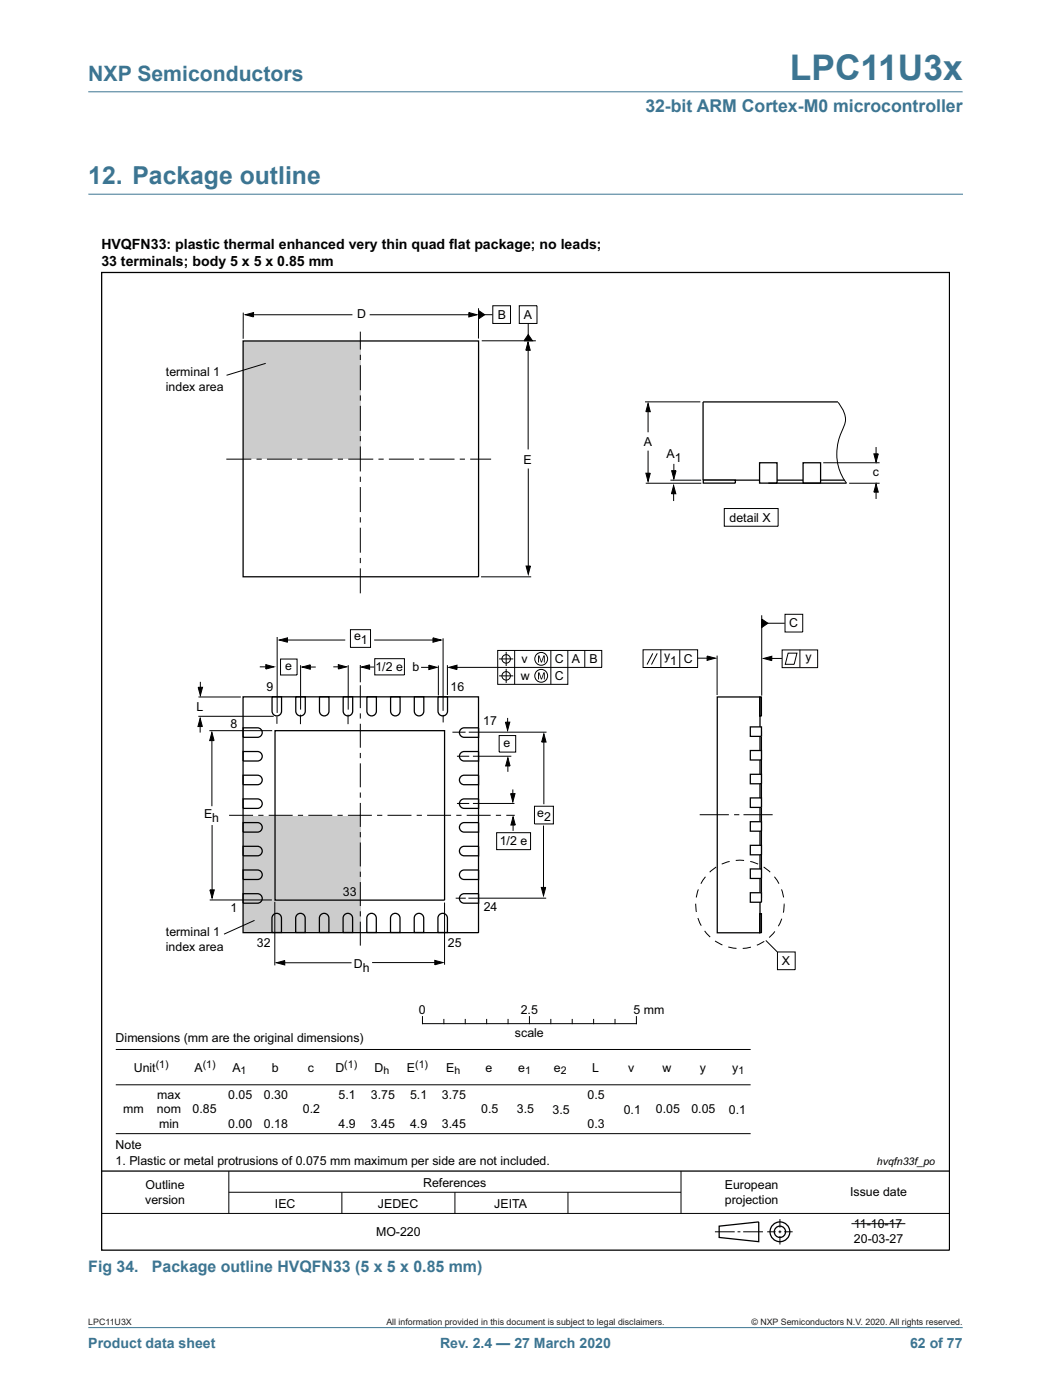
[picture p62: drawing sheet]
<svg xmlns="http://www.w3.org/2000/svg" width="210mm" height="280mm" viewBox="0 0 210 280" stroke-linecap="round" stroke-linejoin="round" font-family="sans-serif">
<defs><g id="words">
<text font-size="7.1" fill="#3c7592" x="157.8" y="16">LPC11U3x</text>
<text font-size="4.9" fill="#3c7592" x="17.6" y="36.8">12. Package outline</text>
<text font-size="4.2" fill="#3c7592" x="17.6" y="16.2">NXP Semiconductors</text>
<text font-size="3.5" fill="#3c7592" x="128.9" y="22.5">32-bit ARM Cortex-M0 microcontroller</text>
<g font-size="3.2" fill="#3c7592">
<text x="17.6" y="254.1">Fig 34.</text>
<text x="30.3" y="254.1">Package outline HVQFN33 (5 x 5 x 0.85 mm)</text>
</g>
<g font-size="2.8">
<text x="20.2" y="49.7">HVQFN33: plastic thermal enhanced very thin quad flat package; no leads;</text>
<text x="20.2" y="53.1">33 terminals; body 5 x 5 x 0.85 mm</text>
</g>
<g font-size="2.8" fill="#3c7592">
<text x="17.6" y="269.3">Product data sheet</text>
<text x="87.9" y="269.3">Rev. 2.4 — 27 March 2020</text>
<text x="181.8" y="269.3">62 of 77</text>
</g>
<g font-size="2.5">
<text x="71.4" y="63.6">D</text>
<text x="99.4" y="63.7">B</text>
<text x="104.6" y="63.7">A</text>
<text x="33.1" y="75.2">terminal 1</text>
<text x="33.1" y="78.1">index area</text>
<text x="128.6" y="89.2">A</text>
<text x="104.6" y="92.6">E</text>
<text x="133.1" y="91.6">A</text>
<text x="134.8" y="92.4">1</text>
<text x="174.3" y="95.2">c</text>
<text x="145.7" y="104.3">detail X</text>
<text x="157.6" y="125.4">C</text>
<text x="70.7" y="127.9">e</text>
<text x="72.1" y="128.8">1</text>
<text x="132.6" y="132">y</text>
<text x="56.9" y="133.9">e</text>
<text x="75" y="134">1/2 e</text>
<text x="82.4" y="134.1">b</text>
<text x="104" y="135.9">w</text>
<text x="104.1" y="132.5">v</text>
<text x="110.8" y="132.5">C</text>
<text x="110.8" y="135.9">C</text>
<text x="114.2" y="132.5">A</text>
<text x="117.7" y="132.5">B</text>
<text x="133.8" y="132.8">1</text>
<text x="136.6" y="132.5">C</text>
<text x="160.9" y="132.1">y</text>
<text x="39.2" y="142">L</text>
<text x="53.2" y="138.2">9</text>
<text x="90" y="138.2">16</text>
<text x="46" y="145.4">8</text>
<text x="96.5" y="145">17</text>
<text x="100.6" y="149.4">e</text>
<text x="40.8" y="163.5">E</text>
<text x="42.4" y="164.3">h</text>
<text x="107.3" y="163.2">e</text>
<text x="108.7" y="164">2</text>
<text x="99.8" y="168.9">1/2 e</text>
<text x="68.5" y="178.9">33</text>
<text x="46" y="182.3">1</text>
<text x="96.6" y="182.1">24</text>
<text x="33.1" y="187.1">terminal 1</text>
<text x="33.1" y="190.1">index area</text>
<text x="51.3" y="189.2">32</text>
<text x="89.5" y="189.2">25</text>
<text x="70.7" y="193.4">D</text>
<text x="72.4" y="194.2">h</text>
<text x="156.1" y="192.8">X</text>
<text x="83.7" y="202.6">0</text>
<text x="104" y="202.6">2.5</text>
<text x="126.5" y="202.6">5 mm</text>
<text x="23.1" y="208.3">Dimensions (mm are the original dimensions)</text>
<text x="102.9" y="207.1">scale</text>
<text x="26.7" y="214.2">Unit</text>
<text x="38.8" y="214.2">A</text>
<text x="46.4" y="214.2">A</text>
<text x="54.3" y="214.2">b</text>
<text x="61.5" y="214.2">c</text>
<text x="67" y="214.2">D</text>
<text x="74.8" y="214.2">D</text>
<text x="81.3" y="214.2">E</text>
<text x="89.1" y="214.2">E</text>
<text x="96.9" y="214.2">e</text>
<text x="103.5" y="214.2">e</text>
<text x="110.6" y="214.2">e</text>
<text x="118.3" y="214.2">L</text>
<text x="125.5" y="214.2">v</text>
<text x="132.3" y="214.2">w</text>
<text x="139.7" y="214.2">y</text>
<text x="146.2" y="214.2">y</text>
<text x="31.4" y="219.5">max</text>
<text x="45.6" y="219.5">0.05</text>
<text x="52.7" y="219.5">0.30</text>
<text x="67.6" y="219.5">5.1</text>
<text x="74.1" y="219.5">3.75</text>
<text x="81.9" y="219.5">5.1</text>
<text x="88.2" y="219.5">3.75</text>
<text x="117.3" y="219.5">0.5</text>
<text x="24.6" y="222.5">mm</text>
<text x="31.4" y="222.4">nom</text>
<text x="31.8" y="225.4">min</text>
<text x="38.5" y="222.4">0.85</text>
<text x="45.6" y="225.4">0.00</text>
<text x="52.7" y="225.4">0.18</text>
<text x="60.5" y="222.4">0.2</text>
<text x="67.6" y="225.4">4.9</text>
<text x="74.1" y="225.4">3.45</text>
<text x="81.9" y="225.4">4.9</text>
<text x="88.2" y="225.4">3.45</text>
<text x="96.1" y="222.5">0.5</text>
<text x="103.2" y="222.5">3.5</text>
<text x="110.3" y="222.5">3.5</text>
<text x="117.3" y="225.4">0.3</text>
<text x="124.6" y="222.5">0.1</text>
<text x="131" y="222.4">0.05</text>
<text x="138.1" y="222.4">0.05</text>
<text x="145.6" y="222.5">0.1</text>
<text x="23.1" y="229.6">Note</text>
<text x="23.1" y="232.8">1. Plastic or metal protrusions of 0.075 mm maximum per side are not included.</text>
<text x="29.1" y="237.6">Outline</text>
<text x="84.5" y="237.1">References</text>
<text x="144.8" y="237.6">European</text>
<text x="169.8" y="239.1">Issue date</text>
<text x="29" y="240.6">version</text>
<text x="54.9" y="241.3">IEC</text>
<text x="75.5" y="241.3">JEDEC</text>
<text x="98.7" y="241.3">JEITA</text>
<text x="144.8" y="240.6">projection</text>
<text x="170.5" y="245.4">11-10-17</text>
<text x="75.1" y="247">MO-220</text>
<text x="170.5" y="248.3">20-03-27</text>
</g>
<g font-size="2.1">
<text x="31.1" y="213.4">(1)</text>
<text x="40.5" y="213.4">(1)</text>
<text x="48.1" y="214.7">1</text>
<text x="68.8" y="213.4">(1)</text>
<text x="76.6" y="214.7">h</text>
<text x="82.9" y="213.4">(1)</text>
<text x="90.8" y="214.7">h</text>
<text x="104.9" y="214.7">1</text>
<text x="112" y="214.7">2</text>
<text x="147.5" y="214.7">1</text>
<text x="175.1" y="232.7">hvqfn33f_po</text>
</g>
<g font-size="1.8" fill="#231f20">
<text x="17.6" y="264.7">LPC11U3X</text>
<text x="77.2" y="264.7">All information provided in this document is subject to legal disclaimers.</text>
<text x="150.1" y="264.7">© NXP Semiconductors N.V. 2020. All rights reserved.</text>
</g>
</g></defs>
<g fill="#3c7592" stroke="#3c7592" stroke-width=".2">
<path d="M17.6 265.3h174.7z"/>
<path d="M17.6 18.3h174.7z"/>
</g>
<path d="M17.6 38.8h174.7" fill="none" stroke="#3c7592" stroke-width=".2"/>
<g fill="none" stroke="#000" stroke-width=".2">
<path d="M99.4 130h20.8v3.4h-20.8zM99.7 131.7h2.8M99.7 135.1h2.8M101.1 130.3v2.8M101.1 133.6v2.9M102.8 130v6.7M110 130v6.7M113.4 130v6.7h-14v-3.3M116.8 130v3.4M99.2 166.4h6.8v3.4h-6.8zM23.1 216.8h126.8M23.1 209.7h126.8"/>
<path d="M84.4 203.1v1.5h42.7v-1.5M88.6 203.7v.9M92.9 203.7v.9M97.2 203.7v.9M101.5 203.7v.9M105.7 203.1v1.5M110 203.7v.9M114.3 203.7v.9M118.6 203.7v.9M122.8 203.7v.9M23.1 226.5h126.8M45.7 238.2h90.3"/>
<path d="M45.7 234v8.5M68.3 238.2v4.3M90.9 238.2v4.3M113.4 238.2v4.3M136 234v8.5M20.3 242.5h169.3M142.8 246.1h3.9M147.3 246.1h.6M148.4 246.1h4M153.2 246.1h1.7M155.5 246.1h.5M155.8 243.6v1.7"/>
<path d="M155.8 247v1.7M155.8 245.9v.5M156.6 246.1h1.7"/>
<circle cx="101.1" cy="131.7" r=".85"/>
<circle cx="101.1" cy="135.1" r=".85"/>
<circle cx="108.1" cy="131.7" r="1.28"/>
<circle cx="108.1" cy="135" r="1.28"/>
</g>
<g fill="none" stroke="#000" stroke-width=".25">
<path d="M20.3 54.5h169.3v195.3h-169.3zM20.3 234h169.3M143.6 245l7.9-.8v3.9l-7.9-.8z"/>
<circle cx="155.8" cy="246.1" r="1.13"/>
<circle cx="155.8" cy="246.1" r="1.98"/>
</g>
<path d="M107.5 131h.2l.4 1.2 .4-1.2h.3v1.4h-.2v-1.2l-.4 1.2h-.2l-.4-1.2 .1 1.2h-.2zM107.5 134.4h.2l.4 1.1 .4-1.1h.3v1.4h-.2v-1.2l-.4 1.2h-.2l-.4-1.2 .1 1.2h-.2z" fill="#000"/>
<g fill="#ccc">
<path d="M48.5 163h23.5v23.4h-23.5z"/>
<path d="M48.6 68.3h23.5v23.4h-23.5z"/>
</g>
<g fill="none" stroke="#000" stroke-width=".2">
<path d="M48.6 62.5v5.2M49 62.9l1.6-.4v.8zM50.1 62.9h20.3M53.1 72.6l-7.9 2.4M72 66.3v3.6M72 70.9v1M72 73v5M72 79v1.1M73.8 62.9h20.3M93.6 62.5l1.7 .4-1.7 .4zM95.6 62l1.2 .9-1.2 .8zM95.6 61.6v6.1"/>
<path d="M96.1 62.9h2.3M96.2 68.1h10.8M98.4 61.1h3.6v3.5h-3.6zM103.7 61.1h3.5v3.5h-3.5zM105.5 68.3l.4 1.7h-.9zM105.5 69.4v20.4M105.5 64.7v2.8M105.5 66.9l.8 1.2h-1.6zM45.2 91.7h5M51.2 91.7h1.1M53.3 91.7h5M59.4 91.7h1"/>
<path d="M61.4 91.7h5M67.5 91.7h1M69.5 91.7h5M72 81.1v5M72 87.1v1.1M72 89.2v5M72 95.2v1.1M72 97.3v5M75.6 91.7h1M77.7 91.7h5M83.7 91.7h1M85.8 91.7h5"/>
<path d="M91.8 91.7h1.1M93.9 91.7h4.2M105.5 93.6v19.9M128.8 80.3h11.1M129 96.6h11.1M129 94.6h.9l-.5 1.6zM129.4 80.6l.5 1.7h-.9zM129.4 81.6v4.8M129.4 90v5.1M133.9 96h6.1M134.1 94.1h.9l-.4 1.6zM134.5 98v2.1"/>
<path d="M134.5 97l.5 1.7h-.9zM134.6 92.7v1.9M164.4 92.5h11.3M167.4 80.4a4.6 4.6 0 0 1 .8 5.7 10 10 0 0 0 .9 10.4M169.6 96.6h6.1M174.5 90.7h.9l-.4 1.6zM175 96.7l.4 1.6h-.9zM175 89.3v1.9M175 97.8v1.9M72 103.4v1M72 105.4v5M72 111.5v1"/>
<path d="M72 113.6v5M96.1 115.3h10M105.1 113.1h.8l-.4 1.6zM144.7 101.6h10.7v3.6h-10.7zM39.6 137.3h.9l-.5 1.7zM39.6 139.3h8.5M40 136.3v1.8M51.9 133.3h2M53.1 132.8l1.6 .5-1.6 .4zM55.4 127.3v15.2M55.8 127.9l1.6-.4v.8zM56 131.7h3.3v3.2h-3.3z"/>
<path d="M56.8 127.9h12.1M60 132.9v8.9M60.3 133.3l1.7-.4v.8zM61.2 133.3h1.9M66.6 133.3h1.8M67.6 132.8l1.6 .5-1.6 .4zM69.5 132.9v8.9M70 125.8h4v3.6h-4zM72 132.9v3.4M72 136.9v4.6M72.2 133.3l1.6-.4v.8zM73 133.3h1.7"/>
<path d="M74.7 127.9h12.9M84.1 133.4h2.2M85.6 132.9l1.7 .5-1.7 .4zM86.5 127.5l1.6 .4-1.6 .4zM87.5 133v6M88.5 127.5v14.5M89.4 132.9v6M128.4 129.8h10.9v3.6h-10.9zM130.4 130.6l-1.2 2.2M131.3 130.6l-1.2 2.2M132 129.8v3.6M135.8 129.9v3.5"/>
<path d="M139.3 131.5h2.6M141.2 131.1l1.7 .4-1.7 .5zM143.2 131v7.9M152.1 123.7l1.3 .8-1.3 .9zM152.1 122.9v16.1M152.5 131.6l1.6-.5v.9zM152.7 124.5h4M153 131.6h3.2M156.2 129.9h7.1v3.5h-7.1zM156.8 122.8h3.5v3.5h-3.5zM157.4 130.5h1.8l-.6 2.2h-1.8zM159.8 129.8v3.6"/>
<path d="M39.6 143.1h15.1M40 143.5l.4 1.7h-.9zM40 144.3v2.1M41.8 146h12.6M42.3 146.3l.5 1.7h-.9zM42.3 147.1v14M55.3 143.2v1.4M60 142.8v1.9M69.5 142.8v1.9M72 142.5v1.1M72 144.6v4.8M72 150.5v1"/>
<path d="M72 152.5v4.8M72 158.4v1M88.5 142.9v1.5M90.4 146.3h2.6M91.3 151.1h2.4M93.6 146.3h15.6M94.5 151.1h7.6M99.7 147h3.3v3.3h-3.3zM100.9 144.3h.9l-.4 1.6zM101.4 143.5v1.9M101.4 151.4l.5 1.7h-.9zM101.4 152.4v1.8"/>
<path d="M102 158.6h.9l-.5 1.6zM102.4 157.8v1.9M108.6 146.6l.5 1.7h-.9zM108.6 147.6v13.1M41.9 179.8h12.4M41.9 177.8h.9l-.4 1.7zM42.4 164.9v13.7M45.8 162.9h4.7M51.6 162.9h1M53.7 162.9h4.8M59.5 162.9h1M61.6 162.9h4.8"/>
<path d="M67.4 162.9h1M69.5 162.9h4.8M71.9 162.9h.1M72 160.4v4.8M72 166.3v1M72 168.4v4.7M72 174.2v1M72 176.3v4.7M75.3 162.9h1M77.4 162.9h4.8M83.2 162.9h1.1M85.3 162.9h4.8"/>
<path d="M91 179.5h2M91.1 162.9h1.1M91.3 160.5h2.4M93.2 162.9h4.8M93.5 179.5h15.6M94.5 160.5h8.2M99 162.9h1.1M101.1 162.9h1.7M102.5 163.2l.4 1.7h-.9zM102.5 164.2v1.8M106.7 161.1h3.8v3.5h-3.8zM108.1 177.3h.9l-.5 1.7z"/>
<path d="M108.5 165v13.5M139.5 177.7l-.4 1.6M139.7 162.8h5.9M140.9 175.2l-.9 1.4M143 173.3l-1.3 1M145.7 172.1l-1.6 .6M146.6 162.8h1.1M146.9 171.9h1.7M148.5 162.8h5.8M149.8 172.1l1.6 .6M152.5 173.3l1.3 1M154.7 175.2l.9 1.4"/>
<path d="M156.1 177.7l.4 1.6M50.8 183.9l-6.1 2.8M54.9 180.2v12.7M55.2 192.4l1.7-.5v.9zM56 192.4h14.2M72 182.1v1M72 184.2v4.8M74.3 192.3h13.3M86.8 191.9l1.7 .4-1.7 .5zM88.8 180.4v12.4M138.9 180.6l.2 1.6M139.4 183.4l.7 1.6"/>
<path d="M140.7 186l1.1 1.2M142.8 188l1.5 .8M145.5 189.2l1.6 .3M150 189.3l-1.7 .2M152.6 188.1l-1.4 .8M152.9 187.9l2.3 2.3M154.7 186.1l-1.1 1.2M155.3 190.2h3.5v3.6h-3.5zM156.1 183.6l-.7 1.5M156.6 180.6l-.2 1.8"/>
</g>
<g fill="none" stroke="#000" stroke-width=".25">
<path d="M48.6 68.1h47v47.2h-47zM167.4 80.3h-27v15.6h28.3M48.5 139.2h47.1v47.2h-47.1zM54.3 139.2h1.9v2.9a.95 .95 0 0 1-.9 1 .95 .95 0 0 1-1-1zM59.1 139.2h1.9v2.9a.95 .95 0 0 1-1 1 .95 .95 0 0 1-.9-1zM63.8 139.2h1.9v2.9a.95 .95 0 0 1-.9 1 .95 .95 0 0 1-1-1zM68.5 139.2h1.9v2.9a.95 .95 0 0 1-.9 1 .95 .95 0 0 1-1-1zM73.3 139.2h1.9v2.9a.95 .95 0 0 1-1 1 .95 .95 0 0 1-.9-1zM78 139.2h1.9v2.9a.95 .95 0 0 1-.9 1 .95 .95 0 0 1-1-1zM82.7 139.2h1.9v2.9a.95 .95 0 0 1-.9 1 .95 .95 0 0 1-1-1zM87.5 139.2h1.9v2.9a.95 .95 0 0 1-1 1 .95 .95 0 0 1-.9-1zM143.2 139.3h8.6v47.1h-8.6z"/>
<path d="M48.5 154.9h2.9a.95 .95 0 0 1 1 1 .95 .95 0 0 1-1 .9h-2.9zM48.5 159.6h2.9a.95 .95 0 0 1 1 1 .95 .95 0 0 1-1 .9h-2.9zM48.5 145.4h2.9a.95 .95 0 0 1 1 1 .95 .95 0 0 1-1 .9h-2.9zM48.5 150.2h2.9a.95 .95 0 0 1 1 .9 .95 .95 0 0 1-1 1h-2.9zM92 159.9l.7-.3h2.9v1.9h-2.9a.95 .95 0 0 1-.9-.5 .95 .95 0 0 1 .2-1.1zM92 155.2l.7-.3h2.9v1.9h-2.9a.95 .95 0 0 1-.9-.6 .95 .95 0 0 1 .2-1zM92 150.4l.7-.2h2.9v1.9h-2.9a.95 .95 0 0 1-.9-.6 .95 .95 0 0 1 .2-1.1zM92 145.7l.7-.3h2.9v1.9h-2.9a.95 .95 0 0 1-.9-.6 .95 .95 0 0 1 .2-1zM48.5 164.4h2.9a.95 .95 0 0 1 1 .9 .95 .95 0 0 1-1 1h-2.9zM48.5 169.1h2.9a.95 .95 0 0 1 1 1 .95 .95 0 0 1-1 .9h-2.9zM48.5 173.8h2.9a.95 .95 0 0 1 1 1 .95 .95 0 0 1-1 .9h-2.9zM48.5 178.6h2.9a.95 .95 0 0 1 1 .9 .95 .95 0 0 1-1 1h-2.9z"/>
<path d="M92 169.4l.7-.3h2.9v1.9h-2.9a.95 .95 0 0 1-.9-.6 .95 .95 0 0 1 .2-1zM92 164.7l.7-.3h2.9v1.9h-2.9a.95 .95 0 0 1-.9-.6 .95 .95 0 0 1 .2-1zM92 178.9l.7-.3h2.9v1.9h-2.9a.95 .95 0 0 1-.9-.6 .95 .95 0 0 1 .2-1zM92 174.1l.7-.3h2.9v1.9h-2.9a.95 .95 0 0 1-.9-.5 .95 .95 0 0 1 .2-1.1zM54.6 182.8a.95 .95 0 0 1 1-.2 .95 .95 0 0 1 .6 .9v2.8h-1.9v-2.8zM59.3 182.8a.95 .95 0 0 1 1.1-.2 .95 .95 0 0 1 .6 .9v2.8h-1.9v-2.8zM64.1 182.8a.95 .95 0 0 1 1-.2 .95 .95 0 0 1 .6 .9v2.8h-1.9v-2.8zM68.8 182.8a.95 .95 0 0 1 1-.2 .95 .95 0 0 1 .6 .9v2.8h-1.9v-2.8zM73.5 182.8a.95 .95 0 0 1 1.1-.2 .95 .95 0 0 1 .6 .9v2.8h-1.9v-2.8zM78.3 182.8a.95 .95 0 0 1 1-.2 .95 .95 0 0 1 .6 .9v2.8h-1.9v-2.8zM83 182.8a.95 .95 0 0 1 1-.2 .95 .95 0 0 1 .6 .9v2.8h-1.9v-2.8zM87.7 182.8a.95 .95 0 0 1 1.1-.2 .95 .95 0 0 1 .6 .9v2.8h-1.9v-2.8z"/>
</g>
<g fill="#000">
<path d="M49 62.9l1.6-.4v.8zM93.6 62.5l1.7 .4-1.7 .4zM95.6 62l1.2 .9-1.2 .8zM105.5 66.9l.8 1.2h-1.6zM105.5 68.3l.4 1.7h-.9zM129.4 80.6l.5 1.7h-.9zM129 94.6h.9l-.5 1.6zM134.5 97l.5 1.7h-.9zM134.1 94.1h.9l-.4 1.6zM175 96.7l.4 1.6h-.9zM174.5 90.7h.9l-.4 1.6zM105.1 113.1h.8l-.4 1.6z"/>
<path d="M39.6 137.3h.9l-.5 1.7zM53.1 132.8l1.6 .5-1.6 .4zM55.8 127.9l1.6-.4v.8zM60.3 133.3l1.7-.4v.8zM67.6 132.8l1.6 .5-1.6 .4zM72.2 133.3l1.6-.4v.8zM85.6 132.9l1.7 .5-1.7 .4zM86.5 127.5l1.6 .4-1.6 .4zM141.2 131.1l1.7 .4-1.7 .5zM152.1 123.7l1.3 .8-1.3 .9zM152.5 131.6l1.6-.5v.9zM40 143.5l.4 1.7h-.9z"/>
<path d="M42.3 146.3l.5 1.7h-.9zM100.9 144.3h.9l-.4 1.6zM101.4 151.4l.5 1.7h-.9zM102 158.6h.9l-.5 1.6zM108.6 146.6l.5 1.7h-.9zM41.9 177.8h.9l-.4 1.7zM102.5 163.2l.4 1.7h-.9zM108.1 177.3h.9l-.5 1.7zM55.2 192.4l1.7-.5v.9zM86.8 191.9l1.7 .4-1.7 .5z"/>
</g>
<path d="M151.7 92.5h3.5v4h-3.5z" fill="#fefefe"/>
<path d="M151.7 92.5h3.5v4h-3.5z" fill="none" stroke="#000" stroke-width=".25"/>
<path d="M140.5 95.9h6.4v.6h-6.4z" fill="#fefefe"/>
<path d="M140.5 95.9h6.4v.6h-6.4z" fill="none" stroke="#000" stroke-width=".25"/>
<path d="M160.4 92.5h3.5v4h-3.5z" fill="#fefefe"/>
<path d="M160.4 92.5h3.5v4h-3.5zM54.9 146h33.9v33.9h-33.9zM151.7 146.2h.4v33.1h-.4" fill="none" stroke="#000" stroke-width=".25"/>
<path d="M74.8 131.6h6v3.3h-6zM89.6 133.4l1.7-.5v.9zM90.1 133.4h9.2" fill="none" stroke="#000" stroke-width=".2"/>
<path d="M89.6 133.4l1.7-.5v.9z" fill="#000"/>
<path d="M149.8 178.4h2.3v1.9h-2.3z" fill="#fefefe"/>
<path d="M149.8 178.4h2.3v1.9h-2.3z" fill="none" stroke="#000" stroke-width=".25"/>
<path d="M149.8 173.6h2.3v1.9h-2.3z" fill="#fefefe"/>
<path d="M149.8 173.6h2.3v1.9h-2.3z" fill="none" stroke="#000" stroke-width=".25"/>
<path d="M149.8 168.9h2.3v1.9h-2.3z" fill="#fefefe"/>
<path d="M149.8 168.9h2.3v1.9h-2.3z" fill="none" stroke="#000" stroke-width=".25"/>
<path d="M149.8 164.2h2.3v1.9h-2.3z" fill="#fefefe"/>
<path d="M149.8 164.2h2.3v1.9h-2.3z" fill="none" stroke="#000" stroke-width=".25"/>
<path d="M149.8 159.4h2.3v1.9h-2.3z" fill="#fefefe"/>
<path d="M149.8 159.4h2.3v1.9h-2.3z" fill="none" stroke="#000" stroke-width=".25"/>
<path d="M149.8 154.7h2.3v1.9h-2.3z" fill="#fefefe"/>
<path d="M149.8 154.7h2.3v1.9h-2.3z" fill="none" stroke="#000" stroke-width=".25"/>
<path d="M149.8 150h2.3v1.9h-2.3z" fill="#fefefe"/>
<path d="M149.8 150h2.3v1.9h-2.3z" fill="none" stroke="#000" stroke-width=".25"/>
<path d="M149.8 145.3h2.3v1.8h-2.3z" fill="#fefefe"/>
<path d="M153.5 96.5h15.6M151.7 139.3h.4v3.8h-.4zM149.8 145.3h2.3v1.8h-2.3zM151.7 182.6h.4v3.8h-.4z" fill="none" stroke="#000" stroke-width=".25"/>
<path d="M170.1 244.5h10.7" fill="none" stroke="#000" stroke-width=".2"/>
<use href="#words"/>
</svg>
